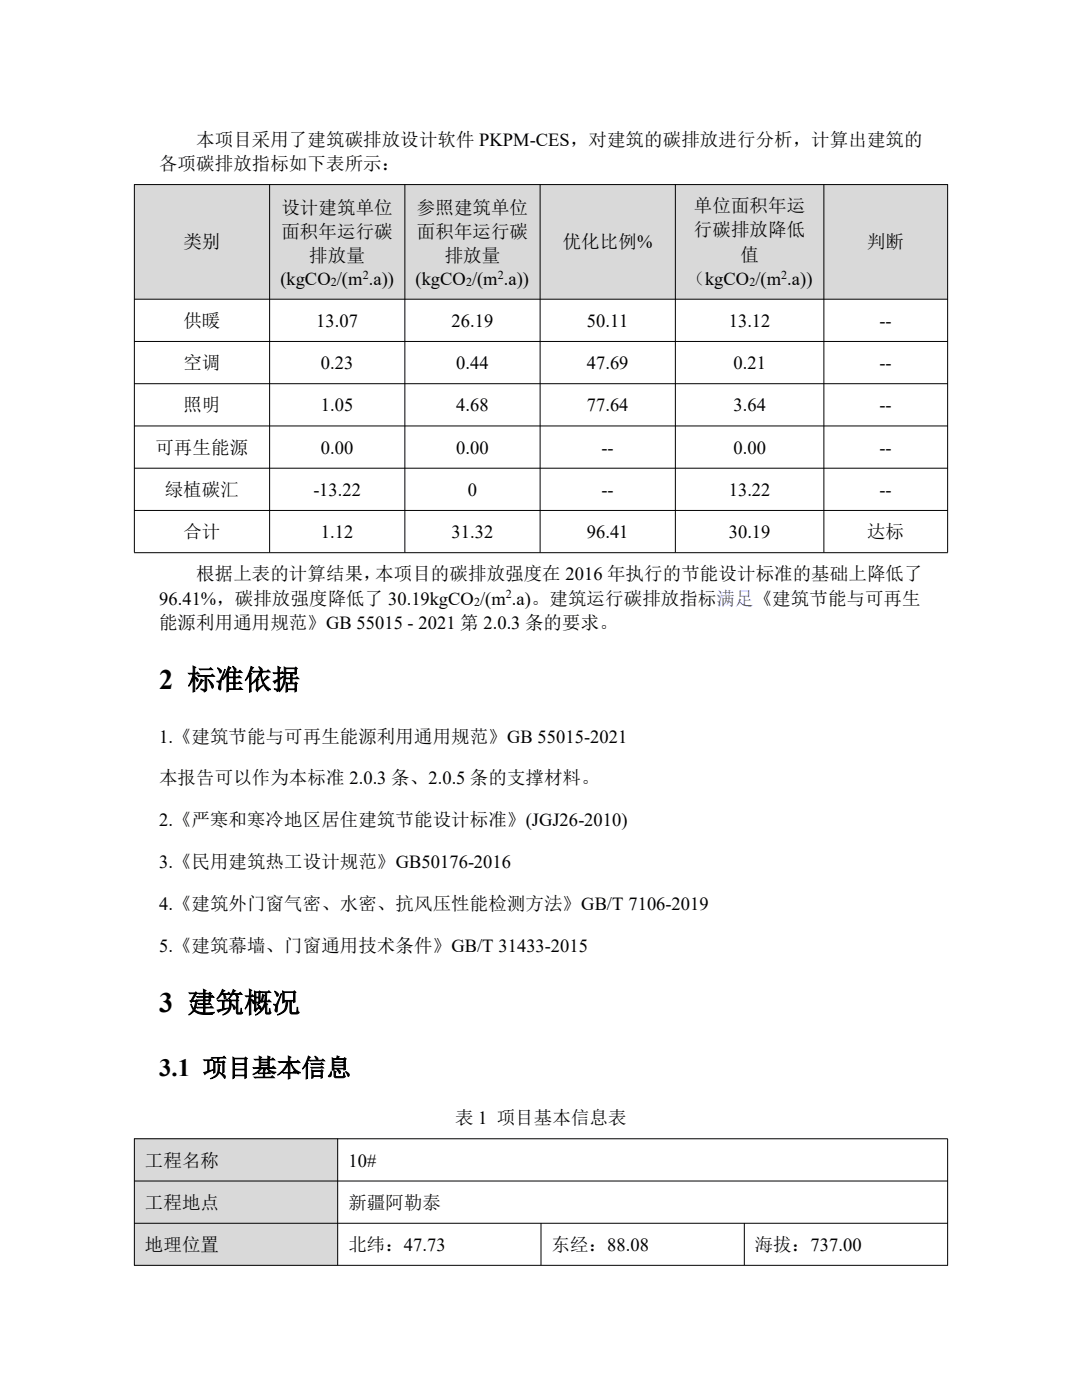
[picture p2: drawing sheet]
<svg xmlns="http://www.w3.org/2000/svg" width="216mm" height="279mm" viewBox="0 0 216 279" stroke-linecap="round" stroke-linejoin="round" font-family="sans-serif">
<defs><g id="words">
<g font-size="5.6">
<text x="31.7" y="137.6">2 标准依据</text>
<text x="31.7" y="202">3 建筑概况</text>
</g>
<text font-size="5" x="31.7" y="214.8">3.1 项目基本信息</text>
<g font-size="3.7">
<text x="39.2" y="29.1">本项目采用了建筑碳排放设计软件 PKPM-CES，对建筑的碳排放进行分析，计算出建筑的</text>
<text x="31.7" y="33.9">各项碳排放指标如下表所示：</text>
<text x="56.2" y="42.6">设计建筑单位</text>
<text x="56.2" y="47.4">面积年运行碳</text>
<text x="83.2" y="42.6">参照建筑单位</text>
<text x="83.2" y="47.4">面积年运行碳</text>
<text x="138.5" y="42.4">单位面积年运</text>
<text x="138.5" y="47.2">行碳排放降低</text>
<text x="36.6" y="49.6">类别</text>
<text x="61.7" y="52.3">排放量</text>
<text x="88.7" y="52.3">排放量</text>
<text x="112.3" y="49.6">优化比例%</text>
<text x="147.7" y="52">值</text>
<text x="173" y="49.6">判断</text>
<text x="56" y="56.8">(kgCO /(m .a))</text>
<text x="82.9" y="56.8">(kgCO /(m .a))</text>
<text x="137" y="56.8">（kgCO /(m .a))</text>
<text x="36.6" y="65.3">供暖</text>
<text x="63.1" y="65.3">13.07</text>
<text x="90.1" y="65.3">26.19</text>
<text x="117.1" y="65.3">50.11</text>
<text x="145.4" y="65.3">13.12</text>
<text x="175.5" y="65.3">--</text>
<text x="36.6" y="73.7">空调</text>
<text x="64" y="73.7">0.23</text>
<text x="91" y="73.7">0.44</text>
<text x="117.1" y="73.7">47.69</text>
<text x="146.3" y="73.7">0.21</text>
<text x="175.5" y="73.7">--</text>
<text x="36.6" y="82.1">照明</text>
<text x="64" y="82.1">1.05</text>
<text x="91" y="82.1">4.68</text>
<text x="117.1" y="82.1">77.64</text>
<text x="146.3" y="82.1">3.64</text>
<text x="175.5" y="82.1">--</text>
<text x="31" y="90.5">可再生能源</text>
<text x="64" y="90.5">0.00</text>
<text x="91" y="90.5">0.00</text>
<text x="120" y="90.5">--</text>
<text x="146.3" y="90.5">0.00</text>
<text x="175.5" y="90.5">--</text>
<text x="32.9" y="99">绿植碳汇</text>
<text x="62.5" y="99">-13.22</text>
<text x="93.3" y="99">0</text>
<text x="120" y="99">--</text>
<text x="145.4" y="99">13.22</text>
<text x="175.5" y="99">--</text>
<text x="36.6" y="107.4">合计</text>
<text x="64" y="107.4">1.12</text>
<text x="90.1" y="107.4">31.32</text>
<text x="117.1" y="107.4">96.41</text>
<text x="145.4" y="107.4">30.19</text>
<text x="173" y="107.4">达标</text>
<text x="39.2" y="115.8">根据上表的计算结果，本项目的碳排放强度在 2016 年执行的节能设计标准的基础上降低了</text>
<text x="31.7" y="120.7">96.41%，碳排放强度降低了 30.19kgCO /(m .a)。建筑运行碳排放指标满足《建筑节能与可再生</text>
<text x="31.7" y="125.5">能源利用通用规范》GB 55015 - 2021 第 2.0.3 条的要求。</text>
<text x="31.7" y="148.2">1.《建筑节能与可再生能源利用通用规范》GB 55015-2021</text>
<text x="31.7" y="156.5">本报告可以作为本标准 2.0.3 条、2.0.5 条的支撑材料。</text>
<text x="31.7" y="164.9">2.《严寒和寒冷地区居住建筑节能设计标准》(JGJ26-2010)</text>
<text x="31.7" y="173.2">3.《民用建筑热工设计规范》GB50176-2016</text>
<text x="31.7" y="181.6">4.《建筑外门窗气密、水密、抗风压性能检测方法》GB/T 7106-2019</text>
<text x="31.7" y="189.9">5.《建筑幕墙、门窗通用技术条件》GB/T 31433-2015</text>
<text x="90.8" y="224.4">表 1 项目基本信息表</text>
<text x="28.9" y="232.8">工程名称</text>
<text x="69.5" y="232.8">10#</text>
<text x="28.9" y="241.2">工程地点</text>
<text x="69.5" y="241.2">新疆阿勒泰</text>
<text x="28.9" y="249.7">地理位置</text>
<text x="69.5" y="249.7">北纬：47.73</text>
<text x="110.1" y="249.7">东经：88.08</text>
<text x="150.6" y="249.7">海拔：737.00</text>
</g>
<g font-size="2.4">
<text x="66" y="57.1">2</text>
<text x="72.4" y="55.6">2</text>
<text x="93" y="57.1">2</text>
<text x="99.4" y="55.6">2</text>
<text x="149.5" y="57.1">2</text>
<text x="155.9" y="55.6">2</text>
<text x="101" y="119.4">2</text>
<text x="94.6" y="121">2</text>
</g>
</g></defs>
<g fill="#d9d9d9">
<path d="M26.8 36.8h27v22.9h-27z" fill-rule="evenodd"/>
<path d="M53.8 36.8h27v22.9h-27z" fill-rule="evenodd"/>
<path d="M80.8 36.8h27v22.9h-27z" fill-rule="evenodd"/>
<path d="M107.8 36.8h27v22.9h-27z" fill-rule="evenodd"/>
<path d="M134.8 36.8h29.6v22.9h-29.6z" fill-rule="evenodd"/>
<path d="M164.4 36.8h24.7v22.9h-24.7z" fill-rule="evenodd"/>
</g>
<g fill="none" stroke="#000" stroke-width=".2">
<path d="M53.8 36.8v73.5M80.8 36.8v73.5M107.8 36.8v73.5M134.8 36.8v73.5M164.4 36.8v73.5M26.8 59.7h162.3M26.8 68.1h162.3M26.8 76.6h162.3M26.8 85h162.3M26.8 93.4h162.3M26.8 101.9h162.3M26.8 110.3h162.3"/>
<path d="M26.8 110.3v-73.5h162.3v73.5"/>
</g>
<g fill="#d9d9d9">
<path d="M26.8 227.3h40.6v8.4h-40.6z" fill-rule="evenodd"/>
<path d="M26.8 235.7h40.6v8.4h-40.6z" fill-rule="evenodd"/>
<path d="M26.8 244.1h40.6v8.5h-40.6z" fill-rule="evenodd"/>
</g>
<path d="M26.8 227.3h162.3M26.8 235.7h162.3M26.8 227.2v25.4M67.4 227.2v25.3M189.1 227.3v25.3M26.8 244.1h162.3M26.8 252.5h162.3M107.9 244.1v8.4M148.5 244.1v8.4" fill="none" stroke="#000" stroke-width=".2"/>
<use href="#words"/>
</svg>
